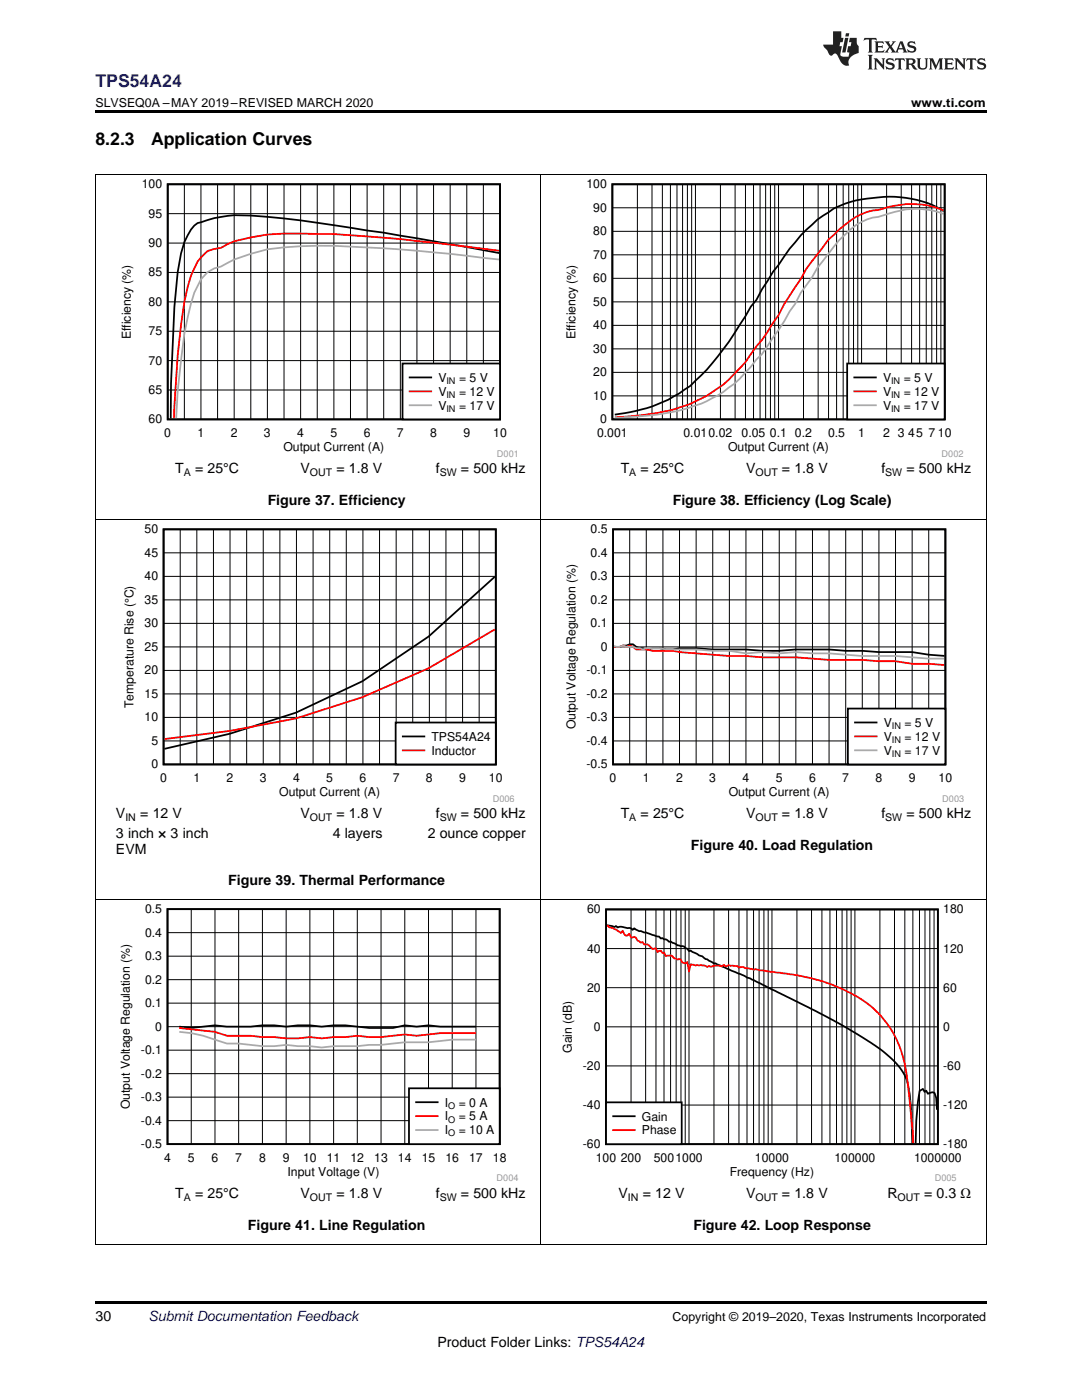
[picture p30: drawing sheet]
<svg xmlns="http://www.w3.org/2000/svg" width="216mm" height="279mm" viewBox="0 0 216 279" stroke-linecap="round" stroke-linejoin="round" font-family="sans-serif">
<defs><g id="words">
<text font-size="3.5" fill="#00f" x="19" y="17.3">TPS54A24</text>
<g font-size="3.5">
<text x="19" y="28.9">8.2.3</text>
<text x="30.1" y="28.9">Application Curves</text>
</g>
<g font-size="2.8">
<text x="35" y="94.4">T</text>
<text x="38.9" y="94.4">= 25°C</text>
<text x="60" y="94.4">V</text>
<text x="67.1" y="94.4">= 1.8 V</text>
<text x="87" y="94.4">f</text>
<text x="92" y="94.4">= 500 kHz</text>
<text x="123.9" y="94.4">T</text>
<text x="127.8" y="94.4">= 25°C</text>
<text x="148.9" y="94.4">V</text>
<text x="156" y="94.4">= 1.8 V</text>
<text x="175.9" y="94.4">f</text>
<text x="180.9" y="94.4">= 500 kHz</text>
<text x="53.4" y="100.8">Figure 37. Efficiency</text>
<text x="134.2" y="100.8">Figure 38. Efficiency (Log Scale)</text>
<text x="23.1" y="163.3">V</text>
<text x="23.1" y="167.3">3 inch × 3 inch</text>
<text x="28" y="163.3">= 12 V</text>
<text x="60" y="163.3">V</text>
<text x="66.4" y="167.3">4 layers</text>
<text x="67.1" y="163.3">= 1.8 V</text>
<text x="85.3" y="167.3">2 ounce copper</text>
<text x="87" y="163.3">f</text>
<text x="92" y="163.3">= 500 kHz</text>
<text x="123.9" y="163.3">T</text>
<text x="127.8" y="163.3">= 25°C</text>
<text x="148.9" y="163.3">V</text>
<text x="156" y="163.3">= 1.8 V</text>
<text x="175.9" y="163.3">f</text>
<text x="180.9" y="163.3">= 500 kHz</text>
<text x="23.1" y="170.4">EVM</text>
<text x="137.9" y="169.6">Figure 40. Load Regulation</text>
<text x="45.5" y="176.5">Figure 39. Thermal Performance</text>
<text x="35" y="239">T</text>
<text x="38.9" y="239">= 25°C</text>
<text x="60" y="239">V</text>
<text x="67.1" y="239">= 1.8 V</text>
<text x="87" y="239">f</text>
<text x="92" y="239">= 500 kHz</text>
<text x="123.4" y="239">V</text>
<text x="128.3" y="239">= 12 V</text>
<text x="148.9" y="239">V</text>
<text x="156" y="239">= 1.8 V</text>
<text x="177.1" y="239">R</text>
<text x="184.4" y="239">= 0.3 Ω</text>
<text x="49.5" y="245.4">Figure 41. Line Regulation</text>
<text x="138.4" y="245.4">Figure 42. Loop Response</text>
<text x="19" y="263.6">30</text>
<text x="87.3" y="268.9">Product Folder Links: TPS54A24</text>
</g>
<text font-size="2.8" fill="#0000c8" x="29.6" y="263.6">Submit Documentation Feedback</text>
<g font-size="2.5">
<text x="19" y="21.4">SLVSEQ0A –MAY 2019–REVISED MARCH 2020</text>
<text x="181.8" y="21.4">www.ti.com</text>
<text x="134.2" y="263.6">Copyright © 2019–2020, Texas Instruments Incorporated</text>
</g>
<g font-size="2.4">
<text x="28.3" y="37.6">100</text>
<text x="117" y="37.6">100</text>
<text x="29.7" y="43.4">95</text>
<text x="118.4" y="47">80</text>
<text x="118.4" y="42.3">90</text>
<text x="29.7" y="49.3">90</text>
<text x="118.4" y="51.7">70</text>
<text x="29.7" y="55.2">85</text>
<text x="118.4" y="56.3">60</text>
<text x="29.7" y="61">80</text>
<text x="118.4" y="65.7">40</text>
<text x="118.4" y="61">50</text>
<text x="26.1" y="67.7" transform="rotate(-90 26.1 67.7)">Efficiency (%)</text>
<text x="29.7" y="66.9">75</text>
<text x="114.8" y="67.7" transform="rotate(-90 114.8 67.7)">Efficiency (%)</text>
<text x="118.4" y="70.4">30</text>
<text x="29.7" y="72.8">70</text>
<text x="87.5" y="76.2">V</text>
<text x="91.6" y="76.2">= 5 V</text>
<text x="118.4" y="75.1">20</text>
<text x="176.2" y="76.2">V</text>
<text x="180.3" y="76.2">= 5 V</text>
<text x="29.7" y="78.6">65</text>
<text x="87.5" y="79">V</text>
<text x="87.5" y="81.7">V</text>
<text x="91.6" y="79">= 12 V</text>
<text x="91.6" y="81.7">= 17 V</text>
<text x="118.4" y="79.8">10</text>
<text x="176.2" y="79">V</text>
<text x="176.2" y="81.7">V</text>
<text x="180.3" y="79">= 12 V</text>
<text x="180.3" y="81.7">= 17 V</text>
<text x="29.7" y="84.5">60</text>
<text x="32.8" y="87.3">0</text>
<text x="39.4" y="87.3">1</text>
<text x="46" y="87.3">2</text>
<text x="52.7" y="87.3">3</text>
<text x="59.3" y="87.3">4</text>
<text x="65.9" y="87.3">5</text>
<text x="72.6" y="87.3">6</text>
<text x="79.2" y="87.3">7</text>
<text x="85.8" y="87.3">8</text>
<text x="92.5" y="87.3">9</text>
<text x="98.4" y="87.3">10</text>
<text x="119.1" y="87.3">0.001</text>
<text x="119.8" y="84.5">0</text>
<text x="136.4" y="87.3">0.010.02</text>
<text x="148" y="87.3">0.05</text>
<text x="153.6" y="87.3">0.1</text>
<text x="158.6" y="87.3">0.2</text>
<text x="165.2" y="87.3">0.5</text>
<text x="171.2" y="87.3">1</text>
<text x="176.2" y="87.3">2</text>
<text x="179.2" y="87.3">3</text>
<text x="181.2" y="87.3">45</text>
<text x="185.2" y="87.3">7</text>
<text x="187.1" y="87.3">10</text>
<text x="56.5" y="90.1">Output Current (A)</text>
<text x="145.3" y="90.1">Output Current (A)</text>
<text x="28.8" y="106.4">50</text>
<text x="117.8" y="106.4">0.5</text>
<text x="28.8" y="111.1">45</text>
<text x="117.8" y="111.1">0.4</text>
<text x="28.8" y="115.8">40</text>
<text x="117.8" y="115.8">0.3</text>
<text x="28.8" y="125.2">30</text>
<text x="28.8" y="120.5">35</text>
<text x="117.8" y="125.2">0.1</text>
<text x="117.8" y="120.5">0.2</text>
<text x="28.8" y="129.9">25</text>
<text x="119.9" y="129.9">0</text>
<text x="28.8" y="134.6">20</text>
<text x="117" y="134.6">-0.1</text>
<text x="26.6" y="141.3" transform="rotate(-90 26.6 141.3)">Temperature Rise (°C)</text>
<text x="28.8" y="144">10</text>
<text x="28.8" y="139.3">15</text>
<text x="117" y="144">-0.3</text>
<text x="117" y="139.3">-0.2</text>
<text x="30.2" y="148.7">5</text>
<text x="86.1" y="147.8">TPS54A24</text>
<text x="114.8" y="145.6" transform="rotate(-90 114.8 145.6)">Output Voltage Regulation (%)</text>
<text x="117" y="148.7">-0.4</text>
<text x="176.3" y="145.1">V</text>
<text x="176.3" y="147.8">V</text>
<text x="180.5" y="145.1">= 5 V</text>
<text x="180.5" y="147.8">= 12 V</text>
<text x="30.2" y="153.4">0</text>
<text x="86.1" y="150.6">Inductor</text>
<text x="117" y="153.4">-0.5</text>
<text x="176.3" y="150.6">V</text>
<text x="180.5" y="150.6">= 17 V</text>
<text x="32" y="156.1">0</text>
<text x="38.6" y="156.1">1</text>
<text x="45.2" y="156.1">2</text>
<text x="51.8" y="156.1">3</text>
<text x="55.7" y="158.9">Output Current (A)</text>
<text x="58.5" y="156.1">4</text>
<text x="65.1" y="156.1">5</text>
<text x="71.7" y="156.1">6</text>
<text x="78.4" y="156.1">7</text>
<text x="85" y="156.1">8</text>
<text x="91.6" y="156.1">9</text>
<text x="97.6" y="156.1">10</text>
<text x="121.6" y="156.1">0</text>
<text x="128.3" y="156.1">1</text>
<text x="134.9" y="156.1">2</text>
<text x="141.5" y="156.1">3</text>
<text x="145.4" y="158.9">Output Current (A)</text>
<text x="148.2" y="156.1">4</text>
<text x="154.8" y="156.1">5</text>
<text x="161.4" y="156.1">6</text>
<text x="168.1" y="156.1">7</text>
<text x="174.7" y="156.1">8</text>
<text x="181.3" y="156.1">9</text>
<text x="187.3" y="156.1">10</text>
<text x="28.9" y="182.2">0.5</text>
<text x="117.1" y="182.3">60</text>
<text x="188.2" y="182.3">180</text>
<text x="28.9" y="191.6">0.3</text>
<text x="28.9" y="186.9">0.4</text>
<text x="117.1" y="190.1">40</text>
<text x="188.2" y="190.1">120</text>
<text x="28.9" y="196.3">0.2</text>
<text x="117.1" y="197.9">20</text>
<text x="188.2" y="197.9">60</text>
<text x="28.9" y="201">0.1</text>
<text x="31" y="205.7">0</text>
<text x="118.5" y="205.7">0</text>
<text x="188.2" y="205.7">0</text>
<text x="28.1" y="215.1">-0.2</text>
<text x="28.1" y="210.4">-0.1</text>
<text x="114.1" y="210.1" transform="rotate(-90 114.1 210.1)">Gain (dB)</text>
<text x="116.3" y="213.5">-20</text>
<text x="188.2" y="213.5">-60</text>
<text x="25.9" y="221.4" transform="rotate(-90 25.9 221.4)">Output Voltage Regulation (%)</text>
<text x="28.1" y="219.8">-0.3</text>
<text x="88.8" y="220.8">I</text>
<text x="91.5" y="220.8">= 0 A</text>
<text x="116.3" y="221.3">-40</text>
<text x="188.2" y="221.3">-120</text>
<text x="28.1" y="224.5">-0.4</text>
<text x="88.8" y="223.6">I</text>
<text x="88.8" y="226.4">I</text>
<text x="91.5" y="223.6">= 5 A</text>
<text x="91.5" y="226.4">= 10 A</text>
<text x="128.1" y="223.6">Gain</text>
<text x="128.1" y="226.4">Phase</text>
<text x="28.1" y="229.1">-0.5</text>
<text x="32.7" y="231.9">4</text>
<text x="37.5" y="231.9">5</text>
<text x="42.2" y="231.9">6</text>
<text x="46.9" y="231.9">7</text>
<text x="51.7" y="231.9">8</text>
<text x="56.4" y="231.9">9</text>
<text x="60.5" y="231.9">10</text>
<text x="65.2" y="231.9">11</text>
<text x="69.9" y="231.9">12</text>
<text x="74.7" y="231.9">13</text>
<text x="79.4" y="231.9">14</text>
<text x="84.1" y="231.9">15</text>
<text x="88.9" y="231.9">16</text>
<text x="93.6" y="231.9">17</text>
<text x="98.3" y="231.9">18</text>
<text x="116.3" y="229.1">-60</text>
<text x="118.9" y="231.9">100</text>
<text x="123.9" y="231.9">200</text>
<text x="130.5" y="231.9">5001000</text>
<text x="150.6" y="231.9">10000</text>
<text x="166.5" y="231.9">100000</text>
<text x="182.4" y="231.9">1000000</text>
<text x="188.2" y="229.1">-180</text>
<text x="57.4" y="234.7">Input Voltage (V)</text>
<text x="145.6" y="234.7">Frequency (Hz)</text>
</g>
<g font-size="2.1">
<text x="36.7" y="95">A</text>
<text x="61.8" y="95">OUT</text>
<text x="87.7" y="95">SW</text>
<text x="125.6" y="95">A</text>
<text x="150.7" y="95">OUT</text>
<text x="176.6" y="95">SW</text>
<text x="25" y="163.8">IN</text>
<text x="61.8" y="163.8">OUT</text>
<text x="87.7" y="163.8">SW</text>
<text x="125.6" y="163.8">A</text>
<text x="150.7" y="163.8">OUT</text>
<text x="176.6" y="163.8">SW</text>
<text x="36.7" y="239.6">A</text>
<text x="61.8" y="239.6">OUT</text>
<text x="87.7" y="239.6">SW</text>
<text x="125.3" y="239.6">IN</text>
<text x="150.7" y="239.6">OUT</text>
<text x="179.1" y="239.6">OUT</text>
</g>
<g font-size="1.8">
<text x="89.1" y="76.6">IN</text>
<text x="177.8" y="76.6">IN</text>
<text x="89.1" y="79.4">IN</text>
<text x="89.1" y="82.2">IN</text>
<text x="177.8" y="79.4">IN</text>
<text x="177.8" y="82.2">IN</text>
<text x="178" y="145.5">IN</text>
<text x="178" y="148.2">IN</text>
<text x="178" y="151">IN</text>
<text x="89.4" y="221.3">O</text>
<text x="89.4" y="224">O</text>
<text x="89.4" y="226.8">O</text>
</g>
<g font-size="1.8" fill="#999">
<text x="99.2" y="91.1">D001</text>
<text x="187.9" y="91.1">D002</text>
<text x="98.3" y="160">D006</text>
<text x="188" y="160">D003</text>
<text x="99.1" y="235.8">D004</text>
<text x="186.5" y="235.8">D005</text>
</g>
</g></defs>
<path d="M19 248.4h.2zM196.7 248.4h.1zM19 259.7h177.8v.5h-177.8z" fill="#000"/>
<path d="M19.1 179.5v68.9M107.9 179.5v68.9M196.8 179.5v68.9M19 248.4h177.8" fill="none" stroke="#000" stroke-width=".2"/>
<path d="M23.5 180.5h79.9v55.3h-79.9z" fill-rule="evenodd" fill="#fff"/>
<path d="M33.4 181.4h66.3v46.9h-66.3zM35.8 204.9l2.4 .3 4.7-.6a43.7 43.7 0 0 0 9.4 0h2.4l2.4 .3 2.4-.3h2.3l2.4 .3a29.2 29.2 0 0 1 9.5 .3h4.7l2.4-.6 2.3 .3 2.4-.3 2.4 .3h7.1" fill="none" stroke="#000" stroke-width=".35"/>
<g fill="none" stroke="#000" stroke-width=".2">
<path d="M33.4 195.5h66.3M33.4 190.8h66.3M33.4 186.1h66.3M38.2 181.4v46.9M42.9 181.4v46.9M47.6 181.4v46.9M52.4 181.4v46.9M57.1 181.4v46.9M61.8 181.4v46.9M66.6 181.4v46.9M71.3 181.4v46.9M76 181.4v46.9"/>
<path d="M80.8 181.4v46.9M85.5 181.4v46.9M90.2 181.4v46.9M95 181.4v46.9M33.4 219h66.3M33.4 214.3h66.3M33.4 209.6h66.3M33.4 204.9h66.3M33.4 200.2h66.3M33.4 223.7h66.3"/>
</g>
<path d="M35.8 205.2l7.1 .7 2.4 .8h4.7l7.1 .5h2.4l2.3-.2 2.4 .2 7.1-.5 2.4 .3h2.3l4.8-.5 2.3 .2a43 43 0 0 1 9.5-.5h2.4" fill="none" stroke="#f00" stroke-width=".35"/>
<path d="M35.8 205.9l2.4 .3 2.3 .5 4.8 1.6h2.3a29.2 29.2 0 0 0 9.5 .2l7.1 .6 2.4-.3h4.7l2.4-.3h2.3a43.5 43.5 0 0 1 9.5-.5 43.7 43.7 0 0 1 9.5-.5" fill="none" stroke="#aaa" stroke-width=".35"/>
<path d="M81.6 217.2h18.1v11.1h-18.1z" fill-rule="evenodd" fill="#fff"/>
<path d="M81.6 217.2h18.1v11.1h-18.1zM83 220h4.3" fill="none" stroke="#000" stroke-width=".35"/>
<path d="M83 222.7h4.3" fill="none" stroke="#f00" stroke-width=".35"/>
<path d="M83 225.5h4.3" fill="none" stroke="#aaa" stroke-width=".35"/>
<path d="M111.7 180.5h81.4v55.3h-81.4z" fill-rule="evenodd" fill="#fff"/>
<path d="M120.9 181.5h66.2v46.8h-66.2zM121.1 184.7l1.5 .3 .3-.2 .3 .3a2.95 2.95 0 0 1 2 .1l.7 .1 .3 .3 .4-.3 .9 .5 1.4 .3 2.6 .8 .4 .4 .3-.1 .3 .3h.4l.6 .5 .3-.1 1.4 .8 1.3 .2 .7 .4 .3 .5 .3-.1 1.7 1a1.83 1.83 0 0 1 1.3 .7l.3 .1 1.4 .8h.3l7.6 3.3 10.9 5.4 6 3.2 5.3 3.1a24.3 24.3 0 0 1 7.6 6.7 9.3 9.3 0 0 1 1.3 4.3l.3 3.5 .2 6.4M187 221.5l-.2-2.4-.3-1a1.32 1.32 0 0 0-1.3 .2l-.4-.6-.3 .2-.3-.6-.7 .4-.7 5.9-.1 4.6" fill="none" stroke="#000" stroke-width=".35"/>
<g fill="none" stroke="#000" stroke-width=".2">
<path d="M120.9 197.1h66.3M120.9 189.3h66.3M125.9 181.5v46.9M128.8 181.5v46.9M130.9 181.5v46.9M132.5 181.5v46.9M133.8 181.5v46.9M134.9 181.5v46.9M135.9 181.5v46.9M136.7 181.5v46.9M137.5 181.5v46.9M142.5 181.5v46.9"/>
<path d="M145.4 181.5v46.9M147.4 181.5v46.9M149.1 181.5v46.9M150.4 181.5v46.9M151.5 181.5v46.9M152.4 181.5v46.9M153.3 181.5v46.9M154 181.5v46.9M159 181.5v46.9M161.9 181.5v46.9M164 181.5v46.9M165.6 181.5v46.9"/>
<path d="M166.9 181.5v46.9M168 181.5v46.9M169 181.5v46.9M169.8 181.5v46.9M170.6 181.5v46.9M175.6 181.5v46.9M178.5 181.5v46.9M180.5 181.5v46.9M182.1 181.5v46.9M183.5 181.5v46.9M184.6 181.5v46.9M185.5 181.5v46.9"/>
<path d="M186.4 181.5v46.9M120.9 212.7h66.3M120.9 204.9h66.3M120.9 220.5h66.3"/>
</g>
<path d="M121.1 184.8l1.8 .7 1 .7 .3-.5 .4 .7 .3 .3h.3l.4-.4 .3 .8 .7-.2 .3 .2 .3 .6 .7 .4 .3-.1 .3 .5a1.01 1.01 0 0 1 1.4 .6l.3 .3 .7-.2 .3 .8 .3-.2 .4-.1 .3 .5 .3-.1 .4 .7 .9-.1 .4 .1 .3 .5h.3l.4 .2h.6l.4 .6 .6 .1 .4-.2 .3 1.9 .3-1.5 1 .3h1.7l.6 .3 .4-.2 .3 .1 1-.2 1 .1 .6-.2 .4 .2 .6-.2 .4 .1 1.3 .1 .3 .3a1.28 1.28 0 0 1 1.3 .1l1.4 .2 .3 .2 .3-.2 9.3 1.4 4 1 3.3 1.2a20.6 20.6 0 0 1 12.9 14 46.7 46.7 0 0 1 1.3 8.8l.7 6.3v2.1" fill="none" stroke="#f00" stroke-width=".35"/>
<path d="M120.9 220h15.1v8.3h-15.1z" fill-rule="evenodd" fill="#fff"/>
<path d="M120.9 220h15.1v8.3h-15.1zM122.4 222.8h4.2" fill="none" stroke="#000" stroke-width=".35"/>
<path d="M122.4 225.5h4.2" fill="none" stroke="#f00" stroke-width=".35"/>
<path d="M19.1 103.8v75.8M107.9 103.8v75.8M196.8 103.8v75.8M19 179.5h177.8" fill="none" stroke="#000" stroke-width=".2"/>
<path d="M24.2 104.7h78.5v55.4h-78.5z" fill-rule="evenodd" fill="#fff"/>
<path d="M32.6 105.6h66.3v47h-66.3zM98.7 115.1l-13.2 11.9-13.2 8.9-13.3 6.3-13.1 4.2-13.1 3" fill="none" stroke="#000" stroke-width=".35"/>
<g fill="none" stroke="#000" stroke-width=".2">
<path d="M32.6 119.7h66.3M32.6 115h66.3M32.6 110.3h66.3M36 105.6v47M39.3 105.6v47M42.6 105.6v47M45.9 105.6v47M49.2 105.6v47M52.5 105.6v47M55.8 105.6v47M59.2 105.6v47M62.5 105.6v47"/>
<path d="M65.8 105.6v47M69.1 105.6v47M72.4 105.6v47M75.7 105.6v47M79.1 105.6v47M82.4 105.6v47M85.7 105.6v47M89 105.6v47M92.3 105.6v47M95.6 105.6v47M32.6 138.5h66.3M32.6 133.8h66.3"/>
<path d="M32.6 129.1h66.3M32.6 124.4h66.3M32.6 147.9h66.3M32.6 143.2h66.3"/>
</g>
<path d="M98.7 125.6l-13.2 7.8-13.2 5.7-13.3 4.3-13.1 2.5-13.1 1.6" fill="none" stroke="#f00" stroke-width=".35"/>
<path d="M78.9 144.2h20v8.4h-20z" fill-rule="evenodd" fill="#fff"/>
<path d="M78.9 144.2h20v8.4h-20zM80.4 147h4.3" fill="none" stroke="#000" stroke-width=".35"/>
<path d="M80.4 149.8h4.3" fill="none" stroke="#f00" stroke-width=".35"/>
<path d="M112.4 104.7h79.9v55.4h-79.9z" fill-rule="evenodd" fill="#fff"/>
<path d="M122.3 105.6h66.3v47h-66.3zM122.5 129.1h1.2l.6-.3 2-.2 .7 .5 .6 .3h.7l.7 .2 1.3-.2h1.3l1.3 .2h1.4l1.3-.2h3.3l3.3 .2h6.6l3.4 .3h3.3a82.7 82.7 0 0 1 13.3 0h3.3l3.3 .2h6.6l3.3 .6 3.2 .2" fill="none" stroke="#000" stroke-width=".35"/>
<g fill="none" stroke="#000" stroke-width=".2">
<path d="M122.3 119.7h66.4M122.3 115h66.4M122.3 110.3h66.4M125.6 105.6v47M129 105.6v47M132.3 105.6v47M135.6 105.6v47M138.9 105.6v47M142.2 105.6v47M145.5 105.6v47M148.8 105.6v47M152.2 105.6v47"/>
<path d="M155.5 105.6v47M158.8 105.6v47M162.1 105.6v47M165.4 105.6v47M168.8 105.6v47M172.1 105.6v47M175.4 105.6v47M178.7 105.6v47M182 105.6v47M185.3 105.6v47M122.3 138.5h66.4M122.3 133.8h66.4"/>
<path d="M122.3 129.1h66.4M122.3 124.4h66.4M122.3 147.9h66.4M122.3 143.2h66.4"/>
</g>
<path d="M122.5 129.1h1.2l.6-.3 .7 .3 .6-.3 .7 .3 .7 .5h2l1.3 .3h4l1.3 .2 9.9 .8h3.3l3.4 .3a86.1 86.1 0 0 1 13.2 .5h6.7l3.3 .3h3.3l3.3 .5h3.3l3.2 .2" fill="none" stroke="#f00" stroke-width=".35"/>
<path d="M122.5 128.9l.5 .2h.7l.6-.3 .7 .3h1.3l2 .5 .7-.2h2.6l1.3 .2h6l3.3 .3h3.3l3.3 .5 3.4-.3 3.3 .3 3.3-.3 3.3 .3h3.3a84.3 84.3 0 0 0 13.3 .5l6.6 .5h3.2" fill="none" stroke="#aaa" stroke-width=".35"/>
<path d="M169.2 141.4h19.4v11.2h-19.4z" fill-rule="evenodd" fill="#fff"/>
<path d="M169.2 141.4h19.4v11.2h-19.4zM170.6 144.2h4.3" fill="none" stroke="#000" stroke-width=".35"/>
<path d="M170.6 147h4.3" fill="none" stroke="#f00" stroke-width=".35"/>
<path d="M170.6 149.7h4.3" fill="none" stroke="#aaa" stroke-width=".35"/>
<path d="M19.1 34.9v68.9M107.9 34.9v68.9M196.8 34.9v68.9M19 103.7h177.8" fill="none" stroke="#000" stroke-width=".2"/>
<path d="M23.7 35.8h79.5v55.4h-79.5z" fill-rule="evenodd" fill="#fff"/>
<path d="M33.5 36.8h66.3v46.9h-66.3zM99.6 50.5l-9.8-1.8a882.8 882.8 0 0 0-33.1-5.1 55.7 55.7 0 0 0-11.3-.5 25.4 25.4 0 0 0-6 1.4 7.7 7.7 0 0 0-2.6 3.8l-.7 2.3-.6 3.7-.7 6.9-.7 15.3v7" fill="none" stroke="#000" stroke-width=".35"/>
<g fill="none" stroke="#000" stroke-width=".2">
<path d="M36.8 36.8v46.9M40.1 36.8v46.9M43.4 36.8v46.9M46.7 36.8v46.9M50 36.8v46.9M53.4 36.8v46.9M56.7 36.8v46.9M60 36.8v46.9M63.3 36.8v46.9M66.6 36.8v46.9M69.9 36.8v46.9M73.3 36.8v46.9"/>
<path d="M76.6 36.8v46.9M79.9 36.8v46.9M83.2 36.8v46.9M86.5 36.8v46.9M89.8 36.8v46.9M93.1 36.8v46.9M96.5 36.8v46.9M33.5 54.4h66.3M33.5 48.5h66.3M33.5 42.6h66.3M33.5 77.8h66.3M33.5 72h66.3"/>
<path d="M33.5 66.1h66.3M33.5 60.2h66.3"/>
</g>
<path d="M99.6 50a481.5 481.5 0 0 0-33-3.3h-3.3a50.6 50.6 0 0 0-16.6 1.4l-2.6 1.4-2.7 .6-1.3 1.3a16.2 16.2 0 0 0-2.7 5.9 133.9 133.9 0 0 0-2.7 26.2" fill="none" stroke="#f00" stroke-width=".35"/>
<path d="M99.6 51.8a322.8 322.8 0 0 0-36.3-2.8l-3.3 .1a32.8 32.8 0 0 0-15.9 4.1 5.8 5.8 0 0 0-4.7 3.9 33.2 33.2 0 0 0-2.6 9.5l-1.3 11.5-.3 5.4" fill="none" stroke="#aaa" stroke-width=".35"/>
<path d="M80.3 72.5h19.5v11.2h-19.5z" fill-rule="evenodd" fill="#fff"/>
<path d="M80.3 72.5h19.5v11.2h-19.5zM81.7 75.3h4.3" fill="none" stroke="#000" stroke-width=".35"/>
<path d="M81.7 78.1h4.3" fill="none" stroke="#f00" stroke-width=".35"/>
<path d="M81.7 80.9h4.3" fill="none" stroke="#aaa" stroke-width=".35"/>
<path d="M112.4 35.8h79.8v55.4h-79.8z" fill-rule="evenodd" fill="#fff"/>
<path d="M122.2 36.8h66.3v46.9h-66.3zM188.3 42.1a21.3 21.3 0 0 0-14.2-2.6l-1.1 .1a18.3 18.3 0 0 0-11 5.3 40.4 40.4 0 0 0-6.6 8l-1.1 1.3-2.3 3.5-1.1 2.2-1.1 1.3a64.4 64.4 0 0 1-9.9 13.7 24.2 24.2 0 0 1-9.8 6.2l-3.3 .9-4.1 .8" fill="none" stroke="#000" stroke-width=".35"/>
<g fill="none" stroke="#000" stroke-width=".2">
<path d="M127.2 36.8v46.9M130.1 36.8v46.9M132.2 36.8v46.9M133.8 36.8v46.9M135.1 36.8v46.9M136.2 36.8v46.9M137.2 36.8v46.9M138 36.8v46.9M138.8 36.8v46.9M143.8 36.8v46.9M146.7 36.8v46.9M148.8 36.8v46.9"/>
<path d="M150.4 36.8v46.9M151.7 36.8v46.9M152.8 36.8v46.9M153.7 36.8v46.9M154.6 36.8v46.9M155.3 36.8v46.9M160.3 36.8v46.9M163.3 36.8v46.9M165.3 36.8v46.9M166.9 36.8v46.9M168.2 36.8v46.9M169.4 36.8v46.9"/>
<path d="M170.3 36.8v46.9M171.2 36.8v46.9M171.9 36.8v46.9M176.9 36.8v46.9M179.8 36.8v46.9M181.9 36.8v46.9M183.5 36.8v46.9M184.8 36.8v46.9M185.9 36.8v46.9M186.9 36.8v46.9M187.7 36.8v46.9M122.2 55.5h66.3"/>
<path d="M122.2 50.9h66.3M122.2 46.2h66.3M122.2 41.5h66.3M122.2 79h66.3M122.2 74.3h66.3M122.2 69.6h66.3M122.2 64.9h66.3M122.2 60.2h66.3"/>
</g>
<path d="M188.3 42a17.8 17.8 0 0 0-13.1-.1 11 11 0 0 0-6.6 3l-3.3 2.9-1.1 1.6a36.1 36.1 0 0 0-4.4 6.3l-3.3 5-1.1 2.2-2.2 3.3-1.2 1.7-1.1 1.2a27.7 27.7 0 0 1-18.6 13.1 62.5 62.5 0 0 1-9.6 1.1" fill="none" stroke="#f00" stroke-width=".35"/>
<path d="M188.3 42.7a16.1 16.1 0 0 0-12 .3l-1.1 .3a10.5 10.5 0 0 0-6.6 3.6 45.8 45.8 0 0 0-5.5 6.6l-1.1 1.9-2.2 3.1-1.1 2.1-1.1 1.6-2.2 3.6-3.4 4.9-1.1 1-1.1 1.5a26.7 26.7 0 0 1-16.4 9.2l-4.4 .6-6.3 .4" fill="none" stroke="#aaa" stroke-width=".35"/>
<path d="M169 72.5h19.5v11.2h-19.5z" fill-rule="evenodd" fill="#fff"/>
<path d="M169 72.5h19.5v11.2h-19.5zM170.5 75.3h4.3" fill="none" stroke="#000" stroke-width=".35"/>
<path d="M170.5 78.1h4.3" fill="none" stroke="#f00" stroke-width=".35"/>
<path d="M170.5 80.9h4.3" fill="none" stroke="#aaa" stroke-width=".35"/>
<path d="M19 34.9h177.8" fill="none" stroke="#000" stroke-width=".2"/>
<path d="M19 22h177.8v.5h-177.8z" fill="#000"/>
<g fill="#231f20">
<path d="M172.5 7.6l-.1 .5 .4-.2h.6v.1v2.1l-.2 .4h.9l-.2-.4v-2.1l.1-.1h.5l.5 .2-.2-.5zM174.5 8.3l.2 .3v1.5l-.2 .4h1.8l.2-.6a1.04 1.04 0 0 1-1.3 .2v-.7h.6l.3 .2v-.6l-.3 .2h-.6v-.6l.8-.1 .4 .3-.2-.5zM176.5 8.3l.9 1.1-.9 1.1h.8l-.2-.2 .4-.7 .5 .7-.2 .2h1.5l-.2-.2 .2-.4h.9l.1 .4-.2 .2h1l-.3-.3-.7-1.9h-.5l-.9 2-.8-1 .9-1h-.8l.1 .3-.4 .5-.3-.6 .1-.2zM179.7 8.6l.4 1h-.7zM181.3 8.4a.63 .63 0 0 0-.2 .7 .63 .63 0 0 0 .6 .4l.6 .2 .1 .2a.75 .75 0 0 1-.7 .4 .75 .75 0 0 1-.6-.5l.1 .7 .1-.1a1.11 1.11 0 0 0 1.5-.6 1.13 1.13 0 0 0-1.2-.8l-.1-.4a1.04 1.04 0 0 1 1.2 .2l-.2-.5-.2 .1-.4-.2zM173.2 10.9l.2 .4v2.2l-.2 .4h1l-.3-.4v-2.2l.3-.4zM174.3 11.6l.3 .4v1.5l-.3 .4h.8l-.2-.4v-1.3l1.5 1.7v-1.9l.2-.4h-.7l.2 .4v.9l-1.1-1.3zM177 11.8a.62 .62 0 0 0-.2 .7 .62 .62 0 0 0 .6 .4l.6 .1 .1 .3a.76 .76 0 0 1-.7 .3 .76 .76 0 0 1-.7-.4l.2 .7 .1-.1a1.11 1.11 0 0 0 1.5-.6 1.13 1.13 0 0 0-1.2-.8l-.1-.4a1.04 1.04 0 0 1 1.2 .2l-.2-.6-.2 .1-.5-.1zM178.7 11.6l-.2 .6a.61 .61 0 0 1 .8-.3v1.6l-.2 .4h.9l-.2-.4v-1.6a.63 .63 0 0 1 .7 .3l-.1-.6zM180.6 11.6l.3 .4v1.5l-.3 .4h1l-.2-.2-.1-.8 .6 .2a.76 .76 0 0 0 1.2 .7l-1-1a.58 .58 0 0 0 .6-.5 .58 .58 0 0 0-.5-.6zM181.4 11.9h.1a.45 .45 0 0 1 .5 .1 .45 .45 0 0 1 .1 .5l-.8 .2zM182.9 11.6l.2 .2a2.17 2.17 0 0 0 .3 1.9 .99 .99 0 0 0 1.6-.6v-1.1l.2-.4h-.7l.2 .2a1.92 1.92 0 0 1-.2 1.8 .6 .6 0 0 1-.9-.5v-1.1l.2-.4zM185.4 11.6l.2 .4v1.5l-.2 .4h.7l-.2-.4v-1.4l.8 1.8 .8-1.8v1.4l-.2 .4h.9l-.2-.4v-1.5l.2-.4h-.8l-.6 1.5-.6-1.5zM188.4 11.6l.2 .4v1.5l-.2 .4h1.8l.1-.6a1.04 1.04 0 0 1-1.2 .1v-.6h.5l.4 .2v-.6l-.4 .2h-.5v-.7h.8l.3 .3-.1-.6zM190.5 11.6l.2 .4v1.5l-.2 .4h.7l-.2-.4v-1.3l1.5 1.7v-1.9l.2-.4h-.7l.2 .4v.9l-1.1-1.3zM192.9 11.6l-.1 .6a.61 .61 0 0 1 .7-.3l.1 1.6-.3 .4h1l-.3-.4 .1-1.6a.63 .63 0 0 1 .7 .3l-.1-.6zM195.2 11.8a.62 .62 0 0 0-.2 .7 .62 .62 0 0 0 .6 .4l.6 .1 .1 .3a.76 .76 0 0 1-.7 .3 .76 .76 0 0 1-.6-.4l.1 .7 .1-.1a1.11 1.11 0 0 0 1.6-.6 1.13 1.13 0 0 0-1.3-.8l-.1-.4a1.04 1.04 0 0 1 1.2 .2l-.1-.6-.2 .1-.5-.1z"/>
<path d="M166.2 6.3v2.6h-1.9v.4l.8 .9a.91 .91 0 0 0 1 .8 .56 .56 0 0 1 .5-.3 .56 .56 0 0 1 .5 .3l.4 .8a1.53 1.53 0 0 0 1.9 1.2 1.54 1.54 0 0 1 1-2.1l.9-.3v-1.4a1.52 1.52 0 0 1-.4-1.6h-1.3l-.2 .8h.5l-.2 .8h-.5l-.1 1v.2l.4 .1-.2 .8a1.93 1.93 0 0 1-1.6-.3l.3-1.8h-.5l.2-.8h.4l.2-.8h-.4v-1.3zM168.6 7.6l-.6 2.9h.7l.6-2.9zM168.8 6.6l-.1 .7h.6l.2-.7z"/>
</g>
<use href="#words"/>
</svg>
